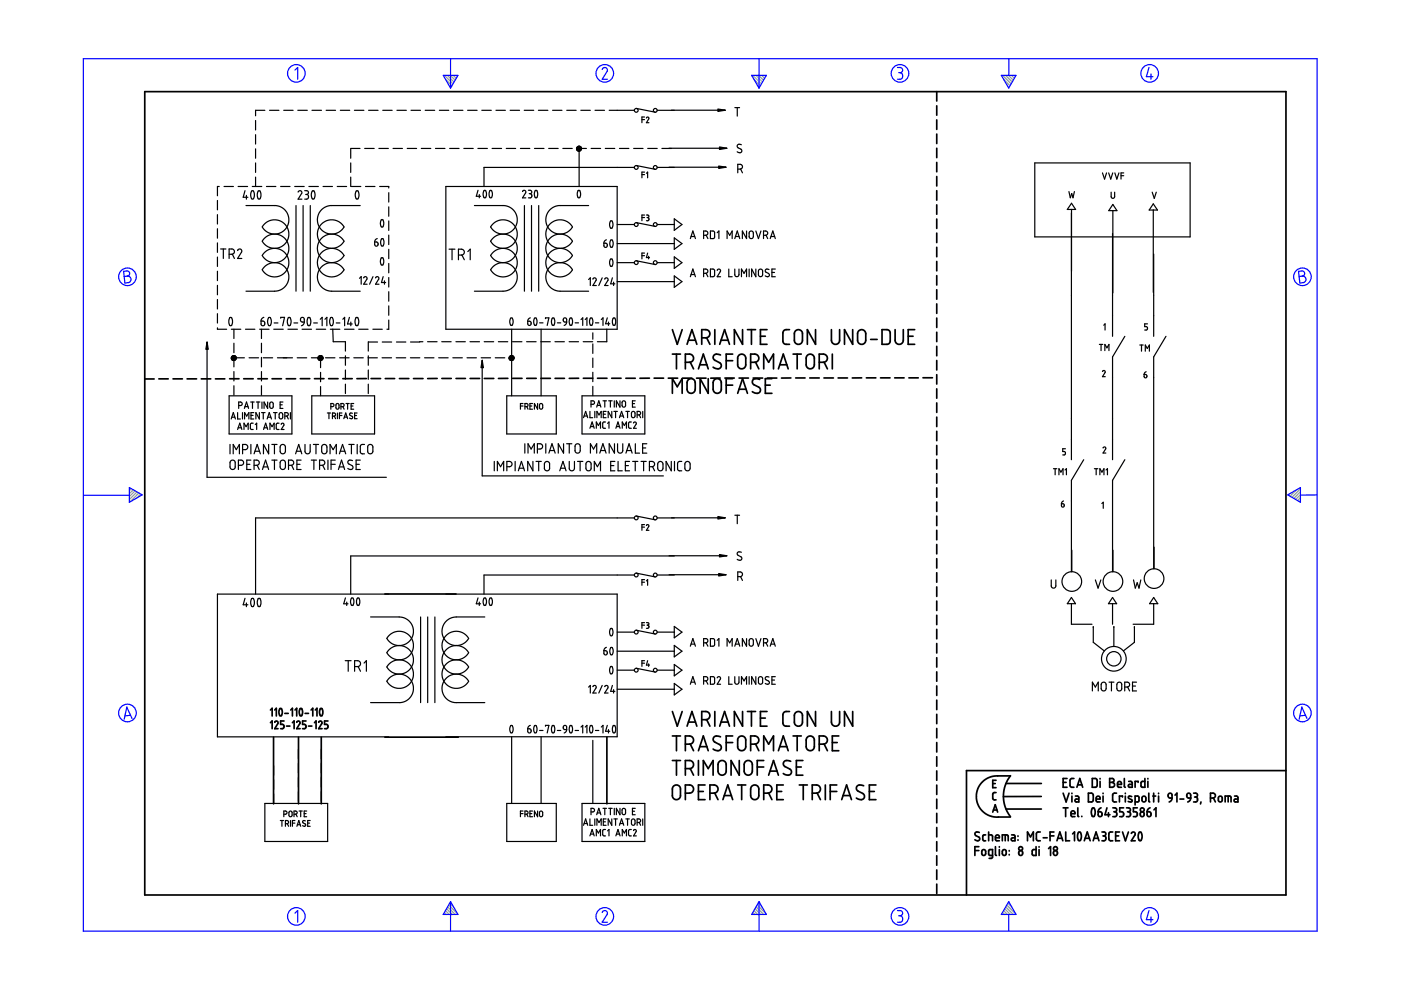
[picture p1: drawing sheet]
<svg xmlns="http://www.w3.org/2000/svg" width="297mm" height="210mm" viewBox="0 0 297 210" stroke-linecap="round" stroke-linejoin="round" font-family="sans-serif">
<g fill="none" stroke="#6c9" stroke-width=".25">
<path d="M94.2 16l1.8 1.8M94.5 16.8l1.3 1.4M94.8 16l1.5 1.4M95.3 18.3l.3 .3M95.5 16l1 1M96.1 16l.6 .6M96.7 16l.3 .2M159.6 16l1.8 1.8M159.9 16.8l1.3 1.4M160.3 16l1.4 1.4M160.7 18.3l.3 .3M160.9 16l1 1"/>
<path d="M161.5 16l.6 .6M162.1 16l.2 .2M212.6 16l1.8 1.8M212.8 16.8l1.3 1.4M213.2 16l1.4 1.4M213.7 18.3l.2 .3M213.8 16l1 1M214.4 16l.7 .6M215.1 16l.2 .2M27.5 103.4h-.1M27.9 103.6l-.5 .4M28.3 103.8l-.9 .9"/>
<path d="M28.7 104.1l-1.3 1.2M29 104.3l-1.6 1.6M29.4 104.5l-1.8 1.9M29.8 104.8l-.8 .8M273.4 104.7l-.3 .3M274.9 103.9l-1.4 1.3M275.7 103.6l-1.8 1.9M275.7 106.1l-.2 .3M275.7 105.5l-.6 .6M275.7 104.9l-1 1M275.7 104.2l-1.4 1.5M94 193.8v.1"/>
<path d="M94.2 193.5l.4 .4M94.4 193.1l.9 .8M94.7 192.7l1.2 1.2M94.9 192.3l1.6 1.6M95.1 191.9l1.9 1.9M95.4 191.5l.8 .8M159.4 193.8v.1M159.6 193.5l.4 .4M159.9 193.1l.8 .8M160.1 192.7l1.2 1.2M160.3 192.3l1.6 1.6M160.5 191.9l1.9 1.9"/>
<path d="M160.8 191.5l.8 .8M212.3 193.8v.1M212.6 193.5l.4 .4M212.8 193.1l.8 .8M213 192.7l1.2 1.2M213.2 192.3l1.6 1.6M213.5 191.9l1.8 1.9M213.7 191.5l.8 .8"/>
</g>
<g fill="none" stroke="#00f" stroke-width=".25">
<path d="M17.7 12.4h261.6v185h-261.6zM62.5 14.9l.6-.6v2.5M94 16h3.1l-1.6 2.7zM95.5 12.4v6.3M127.7 14.7l.5-.4 .5 .3v.5l-1 1.7h1.1M159.4 16h3.1l-1.6 2.7zM160.9 12.4v6.3M190.3 14.3h.7l.3 .3v.6l-.5 .2M190.5 15.4h.3M190.8 15.4l.5 .3v.7l-.3 .4h-.7M212.3 16h3.1l-1.5 2.7zM213.9 12.5v3.5"/>
<path d="M243.6 14.3l-.5 2h1.4M244 15.7v1.1M26.2 57.5l.9-.1 .3 .3 .1 .5-.5 .3 .5 .2 .3 .4-.1 .3-.3 .5-.9 .1zM27 58.5l-.7 .1M275.3 57.5l.9-.1 .3 .3 .1 .5-.5 .3 .5 .2 .3 .4-.1 .4-.2 .3-1 .2zM276.1 58.5l-.7 .1M17.8 105h9.6M27.4 103.4l2.7 1.5-2.7 1.6zM273 104.9l2.7-1.5v3.1zM279.3 104.9l-3.6 .1M27.7 151.7l-1.2 .1M28 152.3l-1.1-2.4-.6 2.6"/>
<path d="M276.8 151.7l-1.2 .1M277.1 152.3l-1.1-2.4-.6 2.6M62.5 193.6l.6-.5v2.4M95.5 191.2v6.2M95.5 191.2l1.6 2.7h-3.1zM127.7 193.5l.1-.3 .5-.1 .5 .4-.1 .4-1 1.6h1.1M160.9 191.2v6.2M160.9 191.2l1.6 2.7h-3.1zM190.3 193.1h.6l.4 .2v.5l-.5 .4M190.5 194.2h.3M190.8 194.2l.5 .3v.7l-.4 .3h-.6M213.9 191.2l1.5 2.7h-3.1z"/>
<path d="M213.9 193.9v3.5M243.6 193.1l-.5 1.9h1.4M244 194.4v1.1"/>
<circle cx="62.8" cy="15.6" r="1.87"/>
<circle cx="128.2" cy="15.6" r="1.87"/>
<circle cx="190.8" cy="15.6" r="1.87"/>
<circle cx="243.8" cy="15.6" r="1.87"/>
<circle cx="27" cy="58.7" r="1.87"/>
<circle cx="276.1" cy="58.7" r="1.87"/>
<circle cx="27" cy="151.2" r="1.87"/>
<circle cx="276.1" cy="151.2" r="1.87"/>
<circle cx="62.8" cy="194.3" r="1.87"/>
<circle cx="128.2" cy="194.3" r="1.87"/>
<circle cx="190.8" cy="194.3" r="1.87"/>
<circle cx="243.8" cy="194.3" r="1.87"/>
</g>
<g fill="none" stroke="#000" stroke-width=".36">
<path d="M30.7 19.4h241.9v170.4h-241.9zM198.6 19.4v2M198.6 22.4v2M198.6 25.4v2M198.6 28.4v2M198.6 31.4v2M198.6 34.4v2M198.6 37.4v2M198.6 40.4v2M198.6 43.4v2M198.6 46.4v2M198.6 49.4v2"/>
<path d="M198.6 52.4v2M198.6 55.4v2M198.6 58.4v2M142.6 69.9l1 3.1 1-3.1M142.6 75.1h1.7M143.4 75.1v3.1M145.3 76.8h1l.5-.2 .2-.5-.2-.7-.4-.3h-1.1v3.1M145.7 73l1-3.1 1 3.1M145.9 72.1h1.5M146.3 76.8l.7 1.4M148.1 78.2l1-3.1 1.1 3.1M148.4 77.3h1.5"/>
<path d="M148.8 71.6h.9l.5-.2 .3-.6-.2-.6-.6-.3h-.9v3.1M149.8 71.6l.7 1.4M151.6 69.9v3.1M152.6 73l1-3.1 1.1 3.1M152.8 75.3l-.6-.2h-.6l-.3 .4-.1 .3 .3 .6 1.3 .7 .1 .3v.4l-.7 .4-1-.3M152.9 72.1h1.5M154 76.5h1.3M155.3 75.1h-1.3v3.1M156.6 75.4l.3-.3h.5l.4 .2 .3 .4v1.8l-.5 .6-.6 .1-.5-.5-.1-1.9zM157.4 69.9v3.1l-1.7-3.1v3.1M158.5 69.9h1.7M159.2 76.8h.9l.5-.2 .3-.5-.2-.7-.6-.3h-.9v3.1"/>
<path d="M159.3 69.9v3.1M160.2 76.8l.7 1.4M161.2 71.3h1.1M161.9 78.2v-3.1l1.1 1.7 1-1.7v3.1M162.6 69.9h-1.4v3.1h1.4M165 78.2l1.1-3.1 1 3.1M165.3 77.3h1.5M167.4 69.9h-1l-.4 .6 .1 2.2 .5 .3h.8M168.1 75.1h1.8M168.6 70.2l.5-.3h.4l.6 .6v1.8l-.4 .6-.7 .1-.5-.5-.1-1.9zM169 75.1v3.1M171.2 75.3l.4-.2h.4l.5 .3 .1 .3 .1 1.7-.2 .4-.5 .4-.6-.1-.5-.5v-1.7z"/>
<path d="M172.9 69.9v3.1l-1.7-3.1v3.1M173.7 76.8h1l.5-.3 .2-.6-.4-.7-1.3-.1v3.1M174.7 76.8l.7 1.4M176.3 69.9v2.4l.1 .4 .6 .3 .5-.1 .5-.4v-2.6M176.5 75.1v3.1M180.8 69.9v3.1l-1.8-3.1v3.1M182 70.2l.4-.2 .4-.1 .4 .1 .3 .4v1.9l-.5 .6-.6 .1-.5-.6-.1-1.8zM184.6 72h1.4M187 69.9h1.2l.5 .4v2.2l-.4 .5h-1.3zM189.8 69.9v2.4l.2 .4 .5 .3 .6-.1 .4-.5v-2.5M192.6 71.3h1M193.9 69.9h-1.3v3.1h1.3"/>
<path d="M198.6 61.4v2M198.6 64.4v2M198.6 67.4v2M198.6 70.4v2M198.6 73.4v2M198.6 76.4v2M198.6 79.4v2M30.7 80.3h2M33.7 80.3h2M36.7 80.3h2M39.7 80.3h2M42.7 80.3h2"/>
<path d="M45.7 80.3h2M48.7 80.3h2M51.7 80.3h2M54.7 80.3h2M57.7 80.3h2M60.7 80.3h2M63.7 80.3h2M66.7 80.3h2M69.7 80.3h2M72.7 80.3h2M77.7 80.3h-2M78.7 80.3h2"/>
<path d="M81.7 80.3h2M84.7 80.3h2M87.7 80.3h2M92.7 80.2l-2 .1M93.7 80.2h2M96.7 80.2h2M99.7 80.2h2M102.7 80.2h2M107.7 80.2h-2M108.7 80.2h2M111.7 80.2h2M114.7 80.2h2"/>
<path d="M117.7 80.2h2M122.7 80.2h-2M123.7 80.2h2M126.7 80.2h2M129.7 80.2h2M132.7 80.2h2M137.7 80.2h-2M138.7 80.2h2M141.7 80.2h2M142.6 83.4v-3.1l1 1.7 1-1.7v3.1M144.7 80.2h2M145.9 80.6l.3-.3h.5l.6 .5 .1 1.9-.2 .4-.3 .2h-.7l-.5-.5v-1.8z"/>
<path d="M147.7 80.2h2M150.2 80.3v3.1l-1.8-3.1v3.1M151.6 80.4l.3-.1 .6 .1 .4 .6v1.8l-.6 .6-.7-.2-.4-.5v-1.6zM152.7 80.2h-2M153.7 80.2h2M154 81.7h1.3M155.3 80.3h-1.3v3.1M156.4 83.4l1-3.1 1.1 3.1M156.7 82.5h1.5M156.7 80.2h2M159.7 80.2h2M161.1 80.5l-.7-.2h-.5l-.3 .4-.1 .4 .3 .4 1.3 .8 .1 .2-.1 .6-.3 .3h-.4l-.9-.4"/>
<path d="M162.3 81.7h1M162.7 80.2h2M163.7 80.3h-1.4v3.1h1.4M167.7 80.1l-2 .1M168.7 80.1h2M171.7 80.1h2M174.7 80.1h2M177.7 80.1h2M182.7 80.1h-2M183.7 80.1h2M186.7 80.1h2M189.7 80.1h2"/>
<path d="M192.7 80.1h2M195.7 80.1h2M198.6 82.4v2M198.6 85.4v2M198.6 88.4v2M198.6 91.4v2M198.6 94.4v2M198.6 97.4v2M198.6 100.4v2M198.6 103.4v2M198.6 106.4v2M198.6 109.4v2"/>
<path d="M198.6 112.4v2M198.6 115.4v2M198.6 118.4v2M81.6 125.9h15.1M198.6 121.4v2M198.6 124.4v2M198.6 127.4v2M198.6 130.5v1.9M198.6 133.4v2M198.6 136.4v2.1M198.6 139.4v2M57.3 150.5l.4-.3v1.6"/>
<path d="M57.3 153.2l.4-.3v1.6M58 156.3v14.1M58.3 153.1a.36 .36 0 0 1 .4-.2 .36 .36 0 0 1 .2 .5l-.6 1.1h.6M58.3 150.5l.3-.3v1.6M59.3 150.2a.62 .62 0 0 1 .5 1v.2a.34 .34 0 0 1-.4 .4 .34 .34 0 0 1-.2-.5zM60.2 152.9h-.7v.7h.5l.2 .3-.1 .5-.6 .1M60.4 151.3h.7M60.7 153.9h.8M61.6 150.5l.4-.3v1.6M62 153.2l.4-.3v1.6M62.5 150.5l.4-.3v1.6M62.9 153.1a.36 .36 0 0 1 .5-.2 .36 .36 0 0 1 .2 .5l-.7 1.1h.7"/>
<path d="M63.3 156.3v14.1M63.6 150.2a.64 .64 0 0 1 .6 1l-.1 .2a.33 .33 0 0 1-.4 .4 .33 .33 0 0 1-.2-.5l-.1-.5zM64.7 151.3h.7M64.9 152.9h-.7v.7h.5l.2 .3-.2 .5-.5 .1M65.4 153.9h.7M66 150.5l.3-.3v1.6M66.7 153.2l.3-.3v1.6M66.8 150.5l.4-.3v1.6M67.6 153.1a.36 .36 0 0 1 .5-.2 .36 .36 0 0 1 .1 .5l-.6 1.1h.7M67.9 150.2a.62 .62 0 0 1 .6 .9l-.1 .3a.33 .33 0 0 1-.4 .4 .33 .33 0 0 1-.2-.5l-.1-.4zM68.1 156.3v14.1M69.5 152.9h-.7v.7h.4l.3 .3-.1 .5-.6 .1"/>
<path d="M81.6 156.3h15.6M128.7 156.3v14.1M142.6 150.9l1 3.1 1-3.1M142.6 156h1.7M143.4 156v3.2M145.3 157.8h1l.5-.2 .2-.6-.2-.7-.4-.2-1.1-.1v3.2M145.7 154l1-3.1 1 3.1M145.9 153.1h1.5M146.3 157.8l.7 1.4M148.1 159.2l1-3.2 1.1 3.2M148.4 158.3h1.5M148.8 152.6h1l.4-.2 .3-.6-.2-.6-.6-.3h-.9v3.1"/>
<path d="M149.8 152.6l.7 1.4M151.6 150.9v3.1M152.6 154l1-3.1 1.1 3.1M152.8 156.2l-.6-.1h-.6l-.3 .3-.1 .4 .3 .5 1.3 .7 .1 .4v.4l-.7 .4-1-.4M152.9 153.1h1.5M154 157.4h1.3M155.3 156h-1.3v3.2M156.6 156.4l.3-.3h.5l.4 .2 .3 .4v1.7l-.2 .5-.3 .2h-.7l-.5-.5v-1.9zM157.4 150.9v3.1l-1.7-3.1v3.1M158.5 150.9h1.7M159.2 157.8h.9l.5-.2 .3-.6-.2-.7-.5-.2-1-.1v3.2M159.3 150.9v3.1"/>
<path d="M160.2 157.8l.7 1.4M161.2 152.3h1.1M161.9 159.2v-3.2l1.1 1.8 1-1.8v3.2M162.6 150.9h-1.4v3.1h1.4M165 159.2l1.1-3.2 1 3.2M165.3 158.3h1.5M167.4 150.9h-1l-.4 .6 .1 2.1 .4 .4h.9M168.1 156h1.8M168.6 151.1l.8-.2 .4 .1 .3 .5v1.7l-.4 .7h-.7l-.5-.4-.1-1.9zM169 156v3.2M171.2 156.3l.4-.2h.4l.5 .3 .1 .3 .1 1.7-.2 .4-.5 .3h-.6l-.5-.6v-1.7zM172.9 150.9v3.1l-1.7-3.1v3.1"/>
<path d="M173.7 157.8h1l.4-.2 .3-.6-.1-.6-.6-.3-1-.1v3.2M174.7 157.8l.7 1.4M176.3 150.9v2.4l.1 .3 .6 .4 .5-.1 .5-.5v-2.5M176.5 157.4h1M177.8 156h-1.3v3.2h1.3M180.8 150.9v3.1l-1.8-3.1v3.1M198.6 142.5v1.9M198.6 145.4v2M198.6 148.4v2.1M198.6 151.4v2M198.6 154.5v1.9M198.6 157.4v2"/>
<path d="M142.6 161.2h1.7M142.8 166.7l.8-.3 .6 .5 .1 1.9-.2 .5-.4 .2-.7-.1-.4-.5v-1.7zM143.4 161.2v3.2M145.3 163h1l.5-.2 .2-.6-.2-.7-.4-.3h-1.1v3.2M145.3 168.2h.9l.5-.2 .3-.6-.2-.7-.5-.3h-1v3.1M146.3 163l.7 1.4M148.1 161.2v3.2M148.1 167.8h1M149.1 164.4v-3.2l1.1 1.8 1-1.8v3.2M149.5 166.4h-1.4v3.1h1.4M150.5 168.2l1-.1 .5-.2 .2-.8-.3-.5-.4-.2h-1v3.1M151.5 168.1l.7 1.4"/>
<path d="M152.4 161.5l.3-.2 .6-.1 .4 .3 .2 .3 .1 1.8-.2 .4-.4 .3h-.6l-.5-.5-.1-1.7zM153.3 169.5l1-3.1 1 3.1M153.6 168.7h1.5M156.4 166.4h1.7M156.7 161.2v3.2l-1.7-3.2v3.2M157.2 166.4v3.1M158 161.5l.4-.2 .4-.1 .6 .6 .1 1.9-.2 .4-.3 .2h-.7l-.5-.5v-1.8zM159.4 166.6l.5-.2 .4 .1 .5 .5 .1 1.8-.2 .4-.4 .3h-.6l-.5-.5v-1.8zM160.5 162.6h1.4M161.9 168.2l1.1-.1 .4-.2 .3-.7-.4-.6-.4-.2h-1v3.1M161.9 161.2h-1.4v3.2M163 164.4l1-3.2 1 3.2"/>
<path d="M163 168.1l.7 1.4M163.3 163.5h1.5M164.7 167.8h1M166.1 166.4h-1.4v3.1h1.4M167.6 161.4l-1-.1-.4 .2-.1 .5 .3 .5 1.3 .8v.7l-.3 .3-.4 .1-.9-.4M168.8 162.6h1.1M169.5 166.4h1.7M170.2 161.2h-1.4v3.2h1.4M170.3 166.4v3.1M172.2 168.2h.9l.5-.2 .3-.6-.2-.7-.5-.3h-1v3.1M173.2 168.1l.7 1.4M175 166.4v3.1"/>
<path d="M176 167.8h1.4M177.4 166.4h-1.4v3.1M178.5 169.5l1-3.1 1 3.1M178.7 168.7h1.5M183.1 166.6l-1-.1-.4 .2-.1 .6 .2 .4 1.3 .7 .2 .3-.1 .5-.5 .3-1.1-.3M184.3 167.8h1.1M185.7 166.4h-1.4v3.1h1.4M198.6 160.4v2.1M198.6 163.4v2M198.6 166.5v1.9M198.6 169.4v2M198.6 172.4v2.1"/>
<path d="M198.6 175.5v1.9M198.6 178.5v1.9M207.5 179.5h-.8v1.9M207.6 176.5l-.7-.1-.2 .4 .1 .3 .8 .5 .1 .5-.5 .2-.5-.2M209 177h-.4l-.2 .3v.8l.6 .2M209.6 177l.8 .1v1.2M209.6 176.4v1.9M210.5 166.1h.5M210.5 172.2l.5-1.6 .5 1.6M210.6 171.7h.8M211.1 177.6h.8l-.2-.5-.3-.1-.2 .2-.1 .8 .2 .3h.6M211.1 179.5v1.7l.2 .2"/>
<path d="M211.2 168h-.4l-.3 .3v1.1l.7 .2M211.2 165.4h-.7v1.6h.7M211.9 179.5v.1M212.5 178.3v-1.3l1.2 .1 .1 1.2M213.1 177v1.3M213.3 166.1h7.5M213.3 171.5h7.5M214.2 164.5h-3.5l-.9 .3-.9 .5-.7 .6-.7 .9-.4 1-.1 1.1 .1 1.1 .4 .9 .7 1 .8 .6 .8 .5 .9 .2h3.5M214.2 164.5l-1 1.7-.5 2.2 .1 1.3 .3 1.3 1.1 2.1M214.5 177h.5l.2 .2v1.1h-.5a.32 .32 0 0 1-.3-.4 .32 .32 0 0 1 .3-.3h.5M215.8 177.2v.1M215.8 178.1v.1"/>
<path d="M217.8 178.3v-1.9l.7 1 .6-1v1.9M219.7 179.5v1.9l-.7-.1-.2-.2 .1-.8 .8-.2M220.3 179.5v.1M220.6 176.4h-.6l-.3 .3 .1 1.4 .8 .2M220.8 168.9h-8.1M221.2 177.6h.8M222.3 179.9l.4-.4v1.9M222.6 177.2h.9M223.5 176.4h-.9v1.9M224.1 178.3l.6-1.9 .6 1.9M224.3 177.7h.8M225.4 165.9h.6"/>
<path d="M225.4 168.2l.6 1.8 .7-1.8M225.4 171.3h1M225.9 171.3v1.8M226 176.4v1.9h.8M226.2 165.1h-.8v1.8h.8M227.1 172.5h.8l-.1-.5-.4-.1-.3 .2v.8l.2 .2h.6M227.3 168.2v.1M227.3 168.8v1.2M227.4 176.8l.4-.4v1.9M227.7 165.1h-.6l-.2 .3v1.4l.3 .1h.5M228 168.8h.5l.2 .2v1h-.5a.31 .31 0 0 1-.3-.3 .31 .31 0 0 1 .3-.3h.5M228.3 166.9l.6-1.8 .7 1.8"/>
<path d="M228.5 166.4h.9M228.5 171.3v1.7l.2 .1M228.7 176.5a.55 .55 0 0 1 .6 .7l-.1 .8a.35 .35 0 0 1-.5 .2 .35 .35 0 0 1-.2-.5v-.6zM229.4 173.1h.1M229.9 178.3l.6-1.9 .6 1.9M230.1 177.7h.9M230.8 168.2h.7l.3 .3v1.2l-.3 .3h-.7zM231.6 165.1h.7l.3 .2v1.3l-.2 .3h-.8zM231.6 171.4a.53 .53 0 0 1 .5 .2 .53 .53 0 0 1 .1 .5l-.1 .7a.34 .34 0 0 1-.4 .3 .34 .34 0 0 1-.3-.4v-.6zM231.8 178.3l.6-1.9 .6 1.9M231.9 177.7h.9M232.4 169.4h.8v-.3l-.2-.3-.5 .1-.1 .9 .2 .2h.6"/>
<path d="M232.8 172.1h.6l.2 .2 .1 .5-.2 .3h-.3l-.3-.1zM233.2 165.1v.1M233.2 165.7v1.2M233.4 171.3l-.4 .3-.2 .5M233.6 176.4h.6l.2 .3v.4l-.4 .1M233.8 177.2h.2M233.9 168.2v.1M233.9 168.8v1.2M234 177.2l.4 .2v.6l-.2 .2-.6 .1M234.7 171.3l-.4 1.4h1M235 172.3v.8M235.3 165.1h.6l.3 .3-.1 .4-.3 .1 .4 .1 .1 .3-.1 .4-.3 .2h-.6z"/>
<path d="M235.3 165.9h.5M235.9 176.4h-.6l-.2 .3 .1 1.4 .7 .2M235.9 171.3h.7l.1 .2 .1 .3-.4 .3M236.2 172.1h.2M236.4 172.1l.3 .2 .1 .5-.3 .3h-.6M236.5 177.2h.7M236.7 168.2h-.5l-.3 .3v1.3l.3 .2h.5M236.9 166.3h.9l-.2-.5-.3-.1-.3 .1-.1 .9 .2 .2h.7M237.4 176.4h-.9v1.9h.9M238 169v-.2h-.7v1.2M238 176.4l.6 1.9 .6-1.9M238.2 171.3h-.8v.8h.6l.2 .4-.1 .6h-.7"/>
<path d="M238.4 165.1v1.7l.2 .1M238.6 168.2v.1M238.6 168.8v1.2M238.8 171.3h.5l.3 .2v.4l-.3 .2M239.1 172.1h.2M239.3 172.1l.4 .3-.1 .5-.2 .2h-.6M239.3 165.7h.5l.3 .2v1h-.6a.31 .31 0 0 1-.3-.3 .31 .31 0 0 1 .3-.3h.6M239.9 176.7l.3-.3 .4 .2 .1 .4-.8 1.3h.8M239.9 168.9l-.2-.1a.29 .29 0 0 0-.4 .1 .29 .29 0 0 0 .1 .4l.5 .2a.33 .33 0 0 1 0 .5 .33 .33 0 0 1-.5 0l-.2-.1M240.7 170l.7-.1 .1-.9-.2-.2h-.6v1.9M241.1 171.3h-.8v.8h.6l.2 .3-.1 .7h-.7M241.3 165.9v-.2h-.6v1.2"/>
<path d="M241.5 176.5a.55 .55 0 0 1 .6 .7l-.1 .8a.35 .35 0 0 1-.4 .2 .35 .35 0 0 1-.2-.5l-.1-.6zM241.9 172.3l.2-.2 .4 .2 .1 .5-.1 .2-.4 .1-.2-.1zM242.2 169l.2-.2 .4 .1 .2 .8-.2 .2-.4 .1-.3-.2zM242.7 165.1v1.8h-.6l-.2-.2 .1-.9 .2-.1h.5M243.2 172.1l.7 .2v.7l-.4 .1-.2-.1zM243.4 165.1v.1M243.4 165.7v1.2M243.6 168.2v1.6l.2 .2M243.8 171.3l-.4 .3-.2 .5M244.4 168.8h.6M244.6 168.2v1.8M244.7 171.7l.4-.4v1.8"/>
<path d="M245.6 168.2v.1M245.6 168.8v1.2M247.7 168.4l.3-.2 .4 .1 .1 .9-.7-.1zM248.5 169.2l-.2 .5-.4 .3M249.1 168.6l.4-.4v1.8M250.2 169.4h.8M251.7 168.3l.3-.1 .3 .1 .2 .9h-.6l-.2-.2zM252.5 169.2l-.2 .5-.5 .3M253.1 168.2l.7 .1 .1 .4-.4 .3M253.3 169h.2M253.5 169l.4 .2v.5l-.2 .3h-.6M254.6 170l-.1 .5"/>
<path d="M256.6 169.2l.9-.1 .2-.3-.1-.4-.4-.2h-.6v1.8M257.3 169.2l.4 .8M258.4 169l.2-.2 .4 .1 .1 .8-.1 .2-.4 .1-.3-.2zM259.8 170v-1.2l1.1 .1 .1 1.1M260.4 168.8v1.2M261.7 168.8h.6l.2 .3v.9h-.6a.31 .31 0 0 1-.3-.3 .31 .31 0 0 1 .3-.3h.6M272.6 163.4h-67.7v26.4M198.6 181.4v2.1M198.6 184.4v2.1M198.6 187.5v1.9M206.7 180.3h.8M208.2 180.3l.4-.2 .4 .3v.6l-.3 .4-.5-.2z"/>
<path d="M210.4 181.4l-.7-.1-.1-1 .2-.2h.6v1.7l-.2 .2h-.5M211.9 180.1v1.3M212.6 180.3l.4-.2 .3 .3v.6l-.2 .4-.5-.2zM214 180.3v.1M214 181.2v.1M216.2 180.4l.3-.1 .3 .3v.5l-.2 .3h-.3l-.3-.3zM220.3 180.1v1.3"/>
<circle cx="216.4" cy="179.9" r=".42"/>
<circle cx="223.8" cy="179.9" r=".42"/>
<circle cx="242.2" cy="171.7" r=".42"/>
<circle cx="223.7" cy="180.9" r=".49"/>
</g>
<g fill="none" stroke="#000" stroke-width=".25">
<path d="M46.5 39.5h-.4v2M47.5 39.5h2M50.5 39.5h2M53.5 39.5h2M54.2 25.5v2.1M54.2 28.6v1.9M54.2 31.6v1.9M54.2 34.5v2.1M54.2 37.5v2M56.2 23.4h-2v1.2M56.5 39.5h2M57.1 23.4h2"/>
<path d="M59.5 39.5h2M60.2 23.4h1.9M62.5 39.5h2M63.1 23.4h2.1M65.5 39.5h2M66.1 23.4h2.1M68.5 39.5h2M69.2 23.4h1.9M71.5 39.5h2M72.2 23.4h1.9M74.4 31.5v2M74.4 34.5v2.1"/>
<path d="M74.4 37.5v2M74.4 31.5h1.9M74.5 39.5h2M75.1 23.4h2.1M77.3 31.5h2M77.5 39.5h2M78.1 23.4h2.1M80.3 31.5h2M80.5 39.5h1.9v.4M81.2 23.4h1.9M83.3 31.5h2M84.2 23.4h1.9"/>
<path d="M86.3 31.5h2M87.1 23.4h2.1M89.3 31.5h2M90.1 23.4h2.1M92.3 31.5h2M93.2 23.4h1.9M94.5 39.5h36.4v30.3h-36.4zM95.3 31.5h2M96.2 23.4h1.9M98.3 31.5h2M99.1 23.4h2.1M101.3 31.5h2"/>
<path d="M102.2 23.4h2M104.3 31.5h2M105.2 23.4h1.9M107.3 31.5h2M108.2 23.4h2M110.3 31.5h2M111.1 23.4h2.1M113.3 31.5h2M114.2 23.4h2M116.3 31.5h2M117.2 23.4h1.9M119.3 31.5h2"/>
<path d="M120.2 23.4h2M122.3 31.5h2M122.5 31.1l-.2 .2M122.7 31l-.4 .4M122.7 31l-.5 .5M122.8 31.5v8M122.8 31l-.6 .6M122.9 31l-.6 .6M122.9 31.9l-.1 .1M122.9 31.8l-.2 .2M122.9 31.7l.3-.4-.7 .7M122.9 31.2l-.6 .6 .6-.6"/>
<path d="M122.9 31.1l-.6 .6M123 31.1l-.7 .6M123 31.1l-.1 .1M123.1 31.1l-.2 .1M123.1 31.1l-.7 .8M123.1 31.2l-.7 .7M123.1 23.4h2.1M123.2 31.2l-.7 .8M123.2 31.2l-.3 .3M123.2 31.7l-.2 .3M123.3 31.6l-.5 .4M123.3 31.4l-.7 .6"/>
<path d="M125.3 31.5h2M126.2 23.4h2M128.3 31.5h2M129.2 23.4h5.3M131.3 31.5h2M134.3 31.5h2M134.5 35.5h-31.9v4M134.9 23l4 .8M134.9 35.1l4 .8M136.1 37h.6M136.1 25.4h.6M136.7 24.8h-.6v1.2"/>
<path d="M136.7 36.5h-.6v1.2M137.1 25a.26 .26 0 0 1 .3-.2 .26 .26 0 0 1 .1 .4l-.4 .8h.5M137.1 36.7l.2-.2v1.2M137.3 31.5h2M139.3 35.5h3.7M140.3 31.5h2M141.9 31.4h12.2M141.9 35.5h12M153.8 23.4h-14.5M155.8 22.8h1M156.3 22.8v1.8M156.4 35.9l.9-.2 .1-.5-.2-.3-.8-.1v1.8"/>
<path d="M157 35.8l.4 .8M157.2 30.7l-.6-.1-.2 .2-.1 .3 .2 .2 .7 .4v.5l-.4 .2-.5-.2M219.4 34.5h32.9v15.7h-32.9zM233.7 36.7l.5 1.3 .4-1.3M235.1 36.7l.4 1.3 .4-1.3M236.4 36.7l.4 1.3 .4-1.3M237.7 37.3h.6M238.3 36.7h-.6v1.3M46.1 42.5v2M46.1 45.5v2M46.1 48.5v2M46.1 51.5v2"/>
<path d="M46.1 54.5v2M46.1 57.5v2M46.8 52.8h1.1M47.3 52.8v2M48.6 53.9h.7l.3-.2 .1-.4-.2-.4-.9-.1v2M49.3 53.9l.4 .9M50.4 53.1l.4-.3 .4 .2 .1 .3-.9 1.5h.9M51.9 40.4l-.3 1.4h1M52.2 43.6h6.5l1.1 .4 .8 .7 .5 1 .1 1.2-.3 1.1-.8 1-1 .5-1.3 .1-1.2-.4-.8-.8a.72 .72 0 0 1 .4-1l.7-.5 .9-.3 1 .1 .8 .2 .9 .7 .4 .7 .3 .7v.9l-.1 .8-.5 .9-.7 .6-.8 .3-.7 .2-1.1-.2-.8-.4-.7-.7a.73 .73 0 0 1 .4-1l.7-.5 .9-.2h.9l.8 .2 .7 .5 .7 .9 .3 .8v.9l-.1 .7-.5 .9-.7 .6-.8 .4-.7 .1-1.1-.1-.8-.5-.7-.6a.72 .72 0 0 1 .4-1.1l.7-.5 .9-.2h1l.8 .3 .9 .7 .4 .6 .3 .8v.9l-.1 .7-.5 .9-.7 .6-.8 .4-.7 .1-1.1-.1-.8-.4-.7-.7a.69 .69 0 0 1 .3-1l.9-.6 .9-.2 1.3 .1 1 .6 .8 1 .2 1-.1 1.2-.5 1-1 .8-1 .3h-6.4M52.2 41.4v.8M53.4 40.5a.61 .61 0 0 1 .6 .8l-.2 .6a.34 .34 0 0 1-.4 .3 .34 .34 0 0 1-.2-.5l-.1-.6zM54.8 40.5a.59 .59 0 0 1 .5 .8l-.1 .6a.34 .34 0 0 1-.4 .3 .34 .34 0 0 1-.2-.5l-.1-.6z"/>
<path d="M62.8 43.6v18.1M63.2 40.7l.5-.3 .3 .3-.8 1.5h.8M64.3 43.6v18.1M64.6 40.4h.6l.2 .3v.3l-.4 .2M64.8 41.2h.2M65 41.2l.4 .3v.5l-.3 .2h-.5M65.8 43.6v18.1M66.2 40.5h.4l.1 .4v1a.34 .34 0 0 1-.4 .3 .34 .34 0 0 1-.3-.5v-.5zM75.5 40.5a.61 .61 0 0 1 .6 .8l-.1 .6a.34 .34 0 0 1-.4 .3 .34 .34 0 0 1-.2-.5l-.1-.7zM76.2 59l.4-.3v1.6M76.4 43.6h-6.6l-.9 .3-1 .9-.5 1.1-.1 1.1 .4 1.1 .8 .9 1.3 .6h1l1.1-.4 .8-.8a.66 .66 0 0 0-.3-.9l-.7-.6-.8-.2-.9-.1-.9 .2-.7 .5-.7 .7-.3 .8-.1 .9 .2 1 .5 .8 .5 .6 .9 .4 .8 .2 1.1-.2 .9-.5 .5-.6a.66 .66 0 0 0-.3-.9l-.7-.5-.8-.3-.9-.1-.9 .3-.7 .4-.7 .8-.3 .8-.1 .9 .2 1 .5 .8 .5 .5 .9 .4 .8 .2 1.1-.2 .9-.4 .5-.6a.66 .66 0 0 0-.3-1l-.7-.5-.8-.3h-.9l-.9 .2-.7 .5-.7 .7-.3 .8-.1 .9 .2 1 .5 .8 .5 .5 .9 .5 .8 .1 1.1-.1 .9-.5 .5-.6a.66 .66 0 0 0-.3-1l-.7-.5-1.1-.3-1.3 .2-.9 .5-.8 1-.3 1.2 .1 1 .6 1 .8 .7 1 .4h6.6M77.1 58.9a.36 .36 0 0 1 .5-.2 .36 .36 0 0 1 .2 .5l-.7 1.1h.7"/>
<path d="M79.1 58.7l-.7 1.6M79.4 51.3l.7 .1v.6a.36 .36 0 0 1-.4 .2 .36 .36 0 0 1-.3-.4zM79.6 58.9a.36 .36 0 0 1 .5-.2 .36 .36 0 0 1 .2 .5l-.7 1.1h.7M80 50.6l-.4 .3-.2 .4M80.9 46.6a.7 .7 0 0 1 .5 .9l-.1 .3a.33 .33 0 0 1-.4 .3 .33 .33 0 0 1-.2-.4v-.6zM80.9 54.7a.62 .62 0 0 1 .5 .8l-.1 .4a.33 .33 0 0 1-.4 .3 .33 .33 0 0 1-.2-.5v-.5zM80.9 50.7a.49 .49 0 0 1 .5 .7v.4a.34 .34 0 0 1-.4 .4 .34 .34 0 0 1-.3-.5zM81.2 58.7l-.3 1.2h.9M81.5 59.5v.8M82.4 40.9v1.9M82.4 43.9v1.9M82.4 46.8v2.1"/>
<path d="M82.4 49.8v2.1M82.4 52.9v1.9M82.4 55.9v1.9M82.4 58.8v2.1M95.2 52.8h1.3M95.8 52.8v2.3M97.2 54.1h.8l.3-.3 .1-.5-.2-.3-1-.2v2.3M97.9 54.1l.5 1M99.2 53.3l.5-.5v2.3M100.6 43.6h6.6l1.3 .6 .9 1.1 .3 1-.1 1.2-.6 1-.9 .8-1.1 .3-1.2-.1-1.1-.5-.7-.9 .8-.9 1.1-.5h1.3l1.2 .4 .8 .9 .5 1.3-.1 1.2-.7 1.2-1.1 .8-1.3 .2-1.1-.3-1.2-1a.34 .34 0 0 1-.2-.3 .34 .34 0 0 1 .2-.3l1-.8 1.2-.4 1 .1 1.2 .7 .9 1.1 .2 1.5-.4 1.1-.7 .9-1.1 .6h-1.5l-1.1-.5-.9-.9 .7-.8 .6-.5 1.1-.2h1l1 .5 .8 .8 .4 1.1 .1 .9-.2 .7-.5 .9-.7 .6-.8 .4-.7 .1-1-.1-.9-.4-.7-.7a.62 .62 0 0 1 .3-.9l.9-.7 .9-.2 1.3 .1 1 .6 .7 .9 .4 1.1-.1 1.2-.6 1-.9 .8-1.1 .3h-6.4M101.3 40.3l-.3 1.3h.9M101.6 41.3v.7"/>
<path d="M102.6 40.4a.53 .53 0 0 1 .5 .8v.4a.33 .33 0 0 1-.4 .3 .33 .33 0 0 1-.2-.4zM103.9 40.4a.52 .52 0 0 1 .5 .2 .52 .52 0 0 1 0 .6l-.1 .4a.33 .33 0 0 1-.4 .3 .33 .33 0 0 1-.2-.4zM110.8 40.6a.36 .36 0 0 1 .5-.2 .36 .36 0 0 1 .1 .5l-.6 1.1h.7M111.2 43.6v18.1M112 40.3l.6 .1a.35 .35 0 0 1 .1 .4 .35 .35 0 0 1-.3 .3M112.2 41.1h.2M112.4 41.1l.3 .2v.5l-.2 .2h-.5M112.7 43.6v18.1M113.5 40.4a.53 .53 0 0 1 .5 .8l-.1 .4a.33 .33 0 0 1-.4 .3 .33 .33 0 0 1-.2-.4zM114.2 43.6v18.1M122.6 40.4a.53 .53 0 0 1 .5 .8l-.1 .4a.31 .31 0 0 1-.4 .3 .31 .31 0 0 1-.2-.4zM124.8 43.6h-6.5l-1 .3-1 .9-.5 1.1-.1 1.1 .4 1.1 .8 .9 1.3 .6h1.1l1.1-.4 .8-.8a.66 .66 0 0 0-.3-.9l-.8-.6-.8-.2-.9-.1-.8 .2-.7 .4-.7 .7-.4 .9-.1 .9 .1 .8 .5 .9 .6 .7 .9 .4 .8 .2 1.1-.2 .9-.5 .6-.6a.66 .66 0 0 0-.3-.9l-.8-.5-.8-.3-.9-.1-.8 .3-.7 .3-.7 .8-.4 .9-.1 .9 .1 .7 .5 .9 .6 .7 .9 .4 .8 .2 1.1-.2 .9-.4 .6-.6a.66 .66 0 0 0-.3-1l-.8-.5-.8-.3h-.9l-.8 .2-.7 .4-.7 .7-.4 .9-.1 .9 .1 .8 .5 .9 .6 .6 .9 .5 .8 .1 1.1-.1 .9-.5 .6-.6a.66 .66 0 0 0-.3-1l-.8-.5-1.1-.3-1.3 .2-.9 .5-.7 .8-.4 1.1 .1 1.3 .5 .9 .9 .8 1 .4h6.6"/>
<path d="M124.8 59.3l.4-.4v1.6M125.7 59.2a.36 .36 0 0 1 .5-.3 .36 .36 0 0 1 .2 .6l-.7 1h.7M127.7 58.9l-.7 1.6M128 51.6h.6l.2 .5a.36 .36 0 0 1-.4 .4 .36 .36 0 0 1-.4-.4zM128.2 59.2l.1-.2a.37 .37 0 0 1 .5 0 .37 .37 0 0 1 .1 .5l-.7 1h.7M128.6 50.8l-.4 .3-.2 .5M129.4 46.9a.53 .53 0 0 1 .6 .7l-.1 .4a.33 .33 0 0 1-.4 .4 .33 .33 0 0 1-.2-.5l-.1-.4zM129.5 54.9h.2l.2 .3v.9a.33 .33 0 0 1-.4 .4 .33 .33 0 0 1-.2-.5l-.1-.5zM129.5 50.9a.46 .46 0 0 1 .5 .2 .46 .46 0 0 1 0 .5l-.1 .5a.33 .33 0 0 1-.4 .3 .33 .33 0 0 1-.2-.4zM129.8 58.9l-.3 1.3h.9M130.1 59.8v.7M130.9 47.6h3.6"/>
<path d="M130.9 51.6h12.1M130.9 55.7h3.6M130.9 59.7h12.1M134.9 47.2l4 .8M134.9 55.3l4 .8M136.1 46.1h.6M136.1 54.2h.6M136.7 45.6h-.6v1.2M136.7 53.7h-.6v1.2M137.1 45.6h.2a.26 .26 0 0 1 .3 .3 .26 .26 0 0 1-.3 .2M137.2 46.1h.1M137.3 46.1l.3 .2v.4l-.5 .1"/>
<path d="M137.3 53.7l-.2 .9h.6M137.5 54.3v.6M139.3 47.6h3.7M139.3 55.7h3.7M143 46.4l1.6 1.2-1.6 1.2zM143 50.4l1.6 1.2-1.6 1.3zM143 54.5l1.6 1.2-1.6 1.2zM143 58.5l1.6 1.2-1.6 1.2zM146.4 50.6l.5-1.6 .5 1.6M146.4 58.7l.5-1.7 .5 1.7M146.5 50.1h.8M146.5 58.2h.8"/>
<path d="M149.2 49.9l.7-.1 .1-.6-.3-.2h-.5v1.6M149.2 58l.7-.2 .1-.6-.3-.2h-.5v1.7M149.7 49.9l.4 .7M149.7 57.9l.4 .8M150.6 49h.7l.2 .3v1l-.2 .3h-.7zM150.6 57h.6l.3 .3v1.1l-.2 .2-.7 .1zM152.1 57.3a.36 .36 0 0 1 .4-.2 .36 .36 0 0 1 .2 .5l-.6 1.1h.7M152.1 49.3l.3-.3v1.6M154.2 50.6v-1.6l.5 .9 .5-.9v1.6M154.5 57v1.7h.7M155.8 57v1.3l.4 .4 .5-.3v-1.4M155.8 50.6l.5-1.6 .5 1.6"/>
<path d="M155.9 50.1h.8M157.2 58.7v-1.7l.6 1 .5-1v1.7M158.3 49v1.6l-.9-1.6v1.6M158.8 57v1.7M158.9 49.1l.4-.1 .4 .3v.9l-.3 .4h-.2l-.4-.3zM160.3 49l.5 1.6 .5-1.6M160.3 57v1.7l-.9-1.7v1.7M161 57.1h.4l.3 .3v.9l-.4 .4-.3-.1-.2-.3v-.9zM161.9 49.9h.6l.2-.2 .1-.4-.2-.2-.7-.1v1.6M162.4 49.9l.4 .7M163 57.1h-.5l-.3 .4 .9 .6a.46 .46 0 0 1-.3 .6 .46 .46 0 0 1-.6-.2M163.3 50.6l.6-1.6 .5 1.6"/>
<path d="M163.5 50.1h.7M163.7 57.8h.5M164.4 57h-.7v1.7h.7M226.6 40.6l.3 1.3 .3-.9 .3 .9 .3-1.3M227.2 44.4v53.1M227.2 43.1l.8 1.3h-1.7zM235.6 40.7l.1 1.3a.37 .37 0 0 0 .4 0 .37 .37 0 0 0 .2-.3v-1M235.9 49.5v21.8M235.9 44.7v17.4M235.9 43.3l.9 1.4h-1.7zM244.3 40.7l.4 1.4 .5-1.4M244.5 44.5v17.5"/>
<path d="M244.5 43.2l.9 1.3h-1.8zM244.6 53.9v17.4M43.9 72.5v28.7h38M46.1 69.5v.3h1.9M46.1 60.5v2M46.1 63.5v2M46.1 66.5v2M48.7 67.4a.55 .55 0 0 1 .5 .2 .55 .55 0 0 1 .1 .6l-.1 .5a.34 .34 0 0 1-.4 .3 .34 .34 0 0 1-.2-.4l-.1-.7zM49 69.8h2.1M49 75.9l.6-.5-.6 .6M49.1 76.2l.7-.7-.7 .7M49.3 75.5l-.2 .1"/>
<path d="M49.3 76.4l.7-.7-.6 .7M49.5 75.4l-.5 .5M49.6 69.8v2M49.6 72.8v2M49.6 75.8v2M49.6 78.8v2M49.7 75.4l-.6 .7M49.8 75.4l-.7 .7M49.8 75.9h2M49.9 75.5l-.7 .8M50 75.6l-.8 .7M50 75.6l-.7 .7"/>
<path d="M50.1 76.1l-.4 .3M50.1 75.8l-.7 .6M50.1 75.9l-.5 .5M52 69.8h2M52.8 75.9h2M55.1 69.8h1.9M55.4 68.1h.5l.2 .2v.4l-.1 .3-.4 .1-.2-.2zM55.4 69.8v2M55.4 72.8v2M55.4 75.8v2M55.4 78.8v2M55.8 75.9h2"/>
<path d="M55.9 67.3l-.4 .2-.1 .6M56.9 67.4a.56 .56 0 0 1 .6 .8l-.1 .5a.33 .33 0 0 1-.4 .3 .33 .33 0 0 1-.2-.4l-.1-.5zM58 69.8h2M58.1 68.5h.8M58.8 75.9h3.2M59.5 67.5v-.2h.8l-.4 1.8M61 69.8h2.1M61.2 67.4l.2-.1 .2 .3v1.1a.35 .35 0 0 1-.4 .3 .35 .35 0 0 1-.2-.5l-.1-.5zM62.3 68.5h.8M63 75.9h2M63.8 67.4l.4-.1 .2 .1 .1 .9-.7-.1zM64.1 69.8h1.9"/>
<path d="M64.5 68.3l-.2 .5-.4 .3M65.3 67.4a.62 .62 0 0 1 .6 .8l-.1 .5a.35 .35 0 0 1-.4 .3 .35 .35 0 0 1-.2-.5l-.1-.5zM66 75.9h2M66.5 68.5h.8M67.1 69.8h1.9M67.7 76.3l.7-.7-.7 .8M67.7 75.5l-.2 .2M67.8 76.4l.6-.6-.6 .6M67.8 75.4l-.3 .4M67.9 67.7l.4-.4v1.8M67.9 75.4l-.5 .5M68 75.9v2.1"/>
<path d="M68 79v1.9M68 75.4l-.6 .6M68.1 75.4l-.7 .7M68.2 75.4l-.7 .7M68.2 75.5l-.7 .7M68.2 75.5l-.7 .7 .8-.7M68.3 75.5l-.7 .8M68.3 75.6l-.7 .7M68.4 76.2l-.2 .1M68.4 76.1l-.3 .3M68.4 76.1h.1M68.4 75.8h.1"/>
<path d="M68.5 75.9l-.6 .5M68.5 76l-.5 .4M68.5 75.9h-.1M68.9 67.7l.4-.4v1.8M69 75.9h2M70 69.8h2.1M70.1 67.4a.6 .6 0 0 1 .6 .8l-.1 .5a.35 .35 0 0 1-.5 .3 .35 .35 0 0 1-.2-.5v-.5zM70.5 69.8l.2 2.7h2.5v1.9M71.3 68.5h.8M72 75.9h2M72.7 67.7l.4-.4v1.8M73 69.8h2.1"/>
<path d="M73.2 75.4v2M73.2 78.4v2M74.1 67.3l-.4 1.4h1M74.4 68.3v.8M75 75.9h2M75.5 67.4a.56 .56 0 0 1 .6 .8l-.1 .5a.35 .35 0 0 1-.5 .3 .35 .35 0 0 1-.2-.5v-.6zM76.1 69.8h1.9M78 75.9h2M78.1 72.5v1.9M78.1 75.4v2M78.1 78.4v2M78.1 72.5h2"/>
<path d="M79.1 69.8h1.9M81 75.9h2M81 72.5h2M82.4 67.9v1.9h-.4M82.4 61.8v2.1M82.4 64.9v1.9M84 75.9h2M84.1 72.5h1.9M87 75.9h2M87 72.5h2M88.9 72.5h.8M90 75.9h2"/>
<path d="M90.7 72.5h2M93 75.9h2M93.7 72.5h2M96 75.9h2M96.7 72.5h2M99 75.9h2M99.7 72.5h2M102 75.9h2M102.2 76.4v24.5h38.5M102.7 72.5h2M105 75.9h2M105.7 72.5h2"/>
<path d="M108 75.9h.5M108.2 75.5l-.2 .1M108.3 75.4l-.3 .3M108.3 67.4h.3l.2 .4-.1 .8a.33 .33 0 0 1-.4 .4 .33 .33 0 0 1-.2-.5v-.6zM108.4 75.4l-.5 .5M108.5 75.4l-.6 .5M108.5 69.8v14.1M108.5 75.4l-.6 .6 .7-.6M108.7 72.5h2M108.7 75.4l-.7 .7M108.8 75.5l-.8 .7M108.8 75.8l-.6 .6"/>
<path d="M108.8 75.6l-.7 .7M108.8 75.6h.1M108.9 75.6l-.8 .7M108.9 76.2l-.2 .2M108.9 75.6l-.7 .7M108.9 75.7l-.1 .1M108.9 75.7l-.6 .7M109 76.1l-.4 .3M109 75.8l-.6 .6 .6-.5M109 76l-.5 .4M111.7 72.5h2M111.9 68.1l.6 .1 .1 .5-.1 .2-.3 .1-.2-.1z"/>
<path d="M112.4 67.4l-.4 .3-.1 .4M113.3 67.5a.49 .49 0 0 1 .6 .7l-.1 .4a.34 .34 0 0 1-.4 .4 .34 .34 0 0 1-.2-.5zM114.4 68.5h.7M114.7 72.5h2M114.7 69.8v14.1M115.7 67.6v-.2h.7l-.4 1.6M117.1 67.5a.49 .49 0 0 1 .5 .7v.4a.34 .34 0 0 1-.4 .4 .34 .34 0 0 1-.3-.5zM117.7 72.5h2M118.2 68.5h.7M119.5 67.5h.5l.1 .8-.6-.1-.1-.5zM120.1 68.3l-.1 .4-.4 .3M120.7 72.5h2"/>
<path d="M120.9 67.5a.49 .49 0 0 1 .5 .7l-.1 .4a.34 .34 0 0 1-.3 .4 .34 .34 0 0 1-.3-.5zM121.9 68.5h.8M123.2 67.8l.3-.4v1.6M123.7 72.5h2M124.1 67.8l.3-.4v1.6M125.2 67.5a.51 .51 0 0 1 .5 .7l-.1 .4a.33 .33 0 0 1-.3 .4 .33 .33 0 0 1-.3-.5zM125.7 70.6v1.3M125.7 72.9v2M125.7 75.9v2M125.7 78.9v2M126.2 68.5h.8M127.5 67.8l.3-.4v1.6"/>
<path d="M128.7 69.8v2.7h-2M128.8 67.4l-.4 1.2h.9M129 68.3v.7M130 67.5a.49 .49 0 0 1 .5 .7v.4a.34 .34 0 0 1-.4 .4 .34 .34 0 0 1-.2-.5zM233.1 73h.7M233.4 73v1.3M233.7 78.8a.3 .3 0 0 1 .4-.2 .3 .3 0 0 1 .2 .4l-.6 .9h.6M234 69l.3-.3v1.3M234.3 74.3v-1.3l.4 .7 .4-.7v1.3M238.5 71.3l-2.6 4.4v21.8M241.7 73.2h.7M242 73.2v1.3"/>
<path d="M242.6 79.4l.5 .1 .1 .3a.3 .3 0 0 1-.3 .3 .3 .3 0 0 1-.3-.3zM242.8 74.5v-1.3l.4 .7 .5-.7v1.3M243 78.8l-.3 .2-.1 .4M243.3 68.7h-.6v.6h.4l.2 .2-.1 .4-.5 .1M247.2 71.3l-2.6 4.4v44.9M48.6 83.9h13.3v8.1h-13.3zM48.8 94.2v2M49 97.7l.4-.1 .4 .3 .1 1.2-.3 .4h-.5l-.3-.3v-1.1zM49 88.8l.5-1.3 .4 1.3M49.1 88.5h.7M49.4 96.2v-2l.7 1.1 .7-1.1v2M49.6 81.8v2"/>
<path d="M50.4 87.5v1.3h.6M50.4 91.1l.4-1.4 .5 1.4M50.5 90.7h.7M50.5 98.7h.7l.3-.3 .1-.4-.2-.4h-.9v1.9M50.6 86l.7-.1v-.5l-.7-.2v1.4M51.4 87.5v1.3M51.4 95.3l1-.1 .1-.3-.1-.5-.3-.2h-.7v2M51.7 91.1v-1.4l.5 .8 .4-.8v1.4M51.8 86.6l.5-1.4 .4 1.4M51.9 88.8v-1.3l.4 .7 .5-.7v1.3M51.9 86.2h.7M52.3 98.4h.7"/>
<path d="M53.1 85.2h.8M53.2 94.2v2M53.2 97.6h-.9v1.9h.9M53.2 88.1h.5M53.5 85.2v1.4M53.7 89.7h-.4l-.2 .2v1.1l.6 .1M53.8 87.5h-.6v1.3h.6M53.9 98.7l.9-.2 .2-.3-.1-.4-.4-.2h-.6v1.9M53.9 96.2l.6-2 .7 2M54.1 95.7h.9M54.1 90l.3-.3v1.4M54.4 85.2h.7"/>
<path d="M54.5 98.7l.5 .8M54.7 85.2v1.4M55 87.5v1.3l-.7-1.3v1.3M55.4 81.8v2M55.5 87.5h.7M55.5 85.2v1.4M55.6 99.5l.7-1.9 .7 1.9M55.8 87.5v1.3M55.8 99h1M55.9 91.1l.4-1.4 .5 1.4M56 90.7h.6M56.6 88.8l.5-1.3 .5 1.3"/>
<path d="M56.7 85.2v1.4l-.7-1.4v1.4M56.8 88.5h.6M57 94.2v2l-1.1-2v2M57.2 91.1v-1.4l.5 .8 .4-.8v1.4M57.3 85.4l.2-.2 .3 .1 .1 1a.37 .37 0 0 1-.4 .3 .37 .37 0 0 1-.3-.4zM57.6 94.2h1.1M57.6 97.6h1.1M58 87.5h.7M58.2 94.2v2M58.2 97.6v1.9M58.4 87.5v1.3M59.2 89.7h-.5l-.1 .3v1l.6 .1"/>
<path d="M59.3 87.6l.3-.1 .3 .2v.8l-.2 .3h-.3l-.2-.2zM59.4 85.8h.4M59.5 94.4l.6-.2 .4 .4v1.1l-.3 .5h-.5l-.3-.3v-1.2zM59.5 97.7l.6-.1 .4 .3v1.1l-.3 .5h-.5l-.3-.3v-1.1zM59.6 90a.3 .3 0 0 1 .4-.3 .3 .3 0 0 1 .2 .5l-.6 .9h.6M60 85.2h-.6v1.4h.6M60.4 88.2h.6l.1-.3-.1-.3-.6-.1v1.3M60.8 88.2l.3 .6M61.2 98.7h.6l.4-.3 .1-.4-.3-.4h-.8v1.9M61.6 87.5v1.3M61.8 98.7l.5 .8M62.7 96.2l.6-2 .7 2"/>
<path d="M62.8 95.7h1M62.9 98.4h.7M63.8 97.6h-.9v1.9h.9M64.7 94.2v1.6l.5 .4 .4-.1 .1-.3 .1-1.6M66 97.6h1.1M66.1 83.9h13.3v8.1h-13.3zM66.4 94.2h1.1M66.5 97.6v1.9M67 94.2v2M67.8 98.7l.9-.2 .2-.4-.2-.4-.2-.1h-.7v1.9M68 82v1.9M68.3 94.4l.6-.2 .4 .4v1.2l-.3 .4h-.5l-.3-.4z"/>
<path d="M68.4 98.7l.5 .8M69.4 87.6h.7M69.5 97.6v1.9M69.7 87.6v1.2M70 96.2v-2l.6 1.1 .7-1.1v2M70.1 86.2h.5a.33 .33 0 0 0 .2-.4 .33 .33 0 0 0-.3-.2h-.4v1.2M70.2 98.4h.9M70.5 88.2h.3a.34 .34 0 0 0 .3-.3 .34 .34 0 0 0-.3-.3h-.3v1.2M70.9 88.2l.2 .6M71.1 97.6h-.9v1.9M71.3 85.6a.34 .34 0 0 1 .4 0 .34 .34 0 0 1 .2 .3v.7a.33 .33 0 0 1-.4 .2 .33 .33 0 0 1-.3-.4zM71.5 87.6v1.2"/>
<path d="M71.8 99.5l.6-1.9 .7 1.9M71.9 99h1M72 88.1h.5M72 96.2l.6-2 .7 2M72.2 95.7h.9M72.3 86.2h.3a.33 .33 0 0 0 .4-.3 .33 .33 0 0 0-.4-.3h-.3v1.2M72.5 87.6h-.5v1.2M72.7 86.2l.3 .6M72.9 88.8l.4-1.2 .4 1.2M73 88.4h.6M73.2 81.4v2M73.4 85.6h.6"/>
<path d="M73.7 85.6v1.2M74 94.2h1.1M74.4 86.1h.4M74.5 94.2v2M74.7 87.6h-.1a.3 .3 0 0 0-.4 .1 .3 .3 0 0 0 .1 .4l.3 .2a.34 .34 0 0 1 0 .5 .34 .34 0 0 1-.5-.2M74.7 97.7l-.6-.1-.4 .3 .2 .4 .9 .6-.1 .5-.4 .1-.6-.2M75 85.6h-.6v1.2h.6M75.2 88.1h.4M75.5 98.4h.7M75.7 87.6h-.5v1.2h.5M75.7 94.2v2M76.4 97.6h-.9v1.9h.9"/>
<path d="M77.3 94.2l-.6 .1-.3 .3 .1 1.4 .2 .2h.6M78.1 81.4v2M78.1 94.4l.6-.1 .3 .3v1.2l-.3 .4h-.4l-.3-.3v-1.2zM104.8 97.8v2M105.5 99.8v-2l.6 1.2 .7-1.2v2M107.4 83.9h10.5v8.1h-10.5zM107.5 99l.8-.2 .3-.3-.1-.4-.4-.2-.6-.1v2M109.2 97.8v2M109.9 99.8l.7-2 .6 2M110.1 99.3h.9M110.3 86.1h.6M110.9 85.6h-.6v1.2"/>
<path d="M111.3 94.1v2M111.3 86.2h.3a.33 .33 0 0 0 .4-.3 .33 .33 0 0 0-.4-.3h-.3v1.2M111.7 86.2l.3 .6M112 96.1v-2l.6 1.1 .7-1.1v2M112.4 86.1h.4M112.9 85.6h-.5v1.2h.5M113 97.8v2l-1.1-2v2M113.6 97.8h1.2M113.9 95.2h.7l.3-.2 .1-.5-.1-.3-1-.1v2M114 85.6v1.2l-.7-1.2v1.2M114.2 97.8v2M114.5 85.6a.36 .36 0 0 1 .6 .3l-.1 .7a.33 .33 0 0 1-.4 .2 .33 .33 0 0 1-.2-.4z"/>
<path d="M115.5 98.1l.5-.3 .5 .4v1.2l-.4 .4h-.3l-.4-.4zM115.7 94.1v2M116.4 96.1l.6-2 .7 2M116.6 95.5h.9M118.7 99.8l.7-2 .6 2M118.9 99.3h.9M119.5 94.1v2l-1.1-2v2M120.1 94.1h1.1M120.7 97.8v1.6l.4 .4 .5-.1 .2-.3v-1.6M120.7 94.1v2M122 94.3l.5-.2 .5 .4v1.1l-.4 .5h-.3l-.4-.4zM122.4 97.8h1.2"/>
<path d="M123 97.8v2M123.4 83.9h13.3v8.1h-13.3zM123.7 88.6l.5-1.4 .4 1.4M123.8 88.2h.7M124.4 98l.5-.1 .4 .4v1.1l-.4 .4h-.4l-.3-.4v-1.1zM125.1 87.2v1.4h.6M125.1 90.8l.4-1.3 .5 1.3M125.2 96.1v-2l.6 1.1 .7-1.1v2M125.2 90.4h.7M125.3 85.7h.5l.2-.1v-.3l-.1-.3h-.6v1.3M125.7 81.9v2M126 99.8v-2l.7 1.2 .6-1.2v2"/>
<path d="M126.1 87.2v1.4M126.4 90.8v-1.3l.5 .7 .4-.7v1.3M126.5 86.3l.5-1.3 .4 1.3M126.6 88.6v-1.4l.4 .8 .5-.8v1.4M126.6 86h.7M127.2 96.1l.6-2 .7 2M127.4 95.5h.9M127.8 85h.8M127.9 87.8h.5M128.2 85v1.3M128.4 89.5h-.4l-.2 .2v1l.6 .1M128.5 87.2h-.6v1.4h.6"/>
<path d="M128.8 89.8l.3-.3v1.3M129.1 85h.7M129.4 85v1.3M129.5 98.7h.7M129.7 87.2v1.4l-.8-1.4v1.4M130.2 87.2h.7M130.2 85v1.3M130.3 94.1v2l-1.1-2v2M130.4 97.8h-.9v2h.9M130.5 87.2v1.4M130.6 90.8l.4-1.3 .5 1.3M130.7 90.4h.6"/>
<path d="M130.9 94.1v1.5l.5 .5 .3-.1 .3-.3v-1.6M131 97.8v2h.9M131.3 88.6l.5-1.4 .4 1.4M131.4 85v1.3l-.7-1.3v1.3M131.5 88.2h.6M131.9 90.8v-1.3l.5 .7 .4-.7v1.3M132 85.1l.1-.1a.36 .36 0 0 1 .5 .4v.7l-.5 .2-.2-.3zM132.6 98.7h.6M132.7 87.2h.7M132.7 96.1l.7-2 .6 2M132.9 95.5h1M133.1 87.2v1.4"/>
<path d="M133.5 97.8h-.9v2h.9M133.9 89.5h-.4l-.2 .2v1l.6 .1M134 87.3l.3-.1 .3 .3v.8l-.3 .3-.4-.3zM134.1 85.6h.4M134.1 97.8h1.1M134.3 89.7a.3 .3 0 0 1 .4-.2 .3 .3 0 0 1 .2 .4l-.6 .9h.6M134.7 85h-.6v1.3h.6M134.7 97.8v2M134.7 94.1v2h.9M135.1 88l.6-.1 .1-.4-.1-.2-.6-.1v1.4M135.5 88l.3 .6M135.9 97.8h1.1"/>
<path d="M136.2 95h.7M136.3 87.2v1.4M136.5 97.8v2M137.1 94.1h-.9v2h.9M137.7 99l.9-.2 .2-.3-.1-.4-.4-.3h-.6v2M138.3 98.9l.5 .9M139.6 98.1l.5-.3 .4 .4v1.2l-.4 .4h-.3l-.3-.4zM142.3 97.8v2l-1.1-2v2M143 97.8v2M144.5 97.8l-.5 .1-.3 .3v1.4l.3 .2h.5M145.3 98.1l.5-.3 .5 .4v1.2l-.4 .4h-.3l-.4-.4zM223.4 99.4h.7"/>
<path d="M223.7 99.4v1.3M225.8 99.7l.3-.3v1.3M225.9 95.1h-.6v.6h.4l.2 .2-.1 .5-.5 .1M229.8 97.5l-2.6 4.3v19.4M232 99.4h.8M232.4 99.4v1.3M233.9 95a.3 .3 0 0 1 .4-.2 .3 .3 0 0 1 .1 .4l-.5 .9h.6M234.5 99.7l.3-.3v1.3M238.5 97.5l-2.6 4.3v19.4M134.5 109.8h-80.3v16.2M134.9 109.4l4 .8M136.1 111.8h.6"/>
<path d="M136.7 111.2h-.6v1.2M137.1 111.4a.27 .27 0 0 1 .3-.1 .27 .27 0 0 1 .1 .3l-.4 .8h.5M139.3 109.8h3.7M141.9 117.8h12.2M142.4 109.8h11.4M143 117.9h-68.6v8.1M155.8 109.2h1M156.3 109.2v1.8M157.2 117.1l-.6-.1-.2 .2-.1 .3 .9 .6v.5l-.2 .2-.7-.2M224.5 100.7v-1.3l.4 .7 .5-.7v1.3M225 106.8l.5 .1 .1 .4a.3 .3 0 0 1-.3 .2 .3 .3 0 0 1-.3-.3zM225.5 106.2l-.3 .2-.2 .4"/>
<path d="M227.2 116.6v4.6M233.2 100.7v-1.3l.4 .7 .5-.7v1.3M233.6 106.8l.3-.3v1.3M236 116.6v4.6M244.7 116v4.6M51.9 126.9l-.3 1.3h1M52.2 127.8v.8M53.3 126.9h.1a.6 .6 0 0 1 .5 .9v.5a.36 .36 0 0 1-.5 .3 .36 .36 0 0 1-.2-.5l-.1-.5zM54.7 126.9h.1a.6 .6 0 0 1 .5 .9l-.1 .5a.35 .35 0 0 1-.4 .3 .35 .35 0 0 1-.2-.5l-.1-.5zM73.2 126.8l-.3 1.2h.9M73.5 127.7v.7M74.5 126.8h.3l.2 .3v.9a.34 .34 0 0 1-.4 .4 .34 .34 0 0 1-.2-.5l-.1-.6z"/>
<path d="M75.8 126.9a.49 .49 0 0 1 .5 .7l-.1 .4a.34 .34 0 0 1-.4 .4 .34 .34 0 0 1-.2-.5zM78.6 130.8h6.4l1.3 .5 .9 .9 .4 1.1v1.2l-.5 1.2-.9 .7-1.1 .4h-1l-1.1-.4-.8-.8a.73 .73 0 0 1 .4-.9l.8-.6 .9-.2 1.6 .2 .7 .4 .6 .7 .4 .9 .1 1.1-.2 .7-.5 .9-.8 .7-.6 .3-.7 .1-1.2-.1-.7-.4-.8-.8a.73 .73 0 0 1 .4-.9l.8-.6 .9-.2 1.6 .2 .7 .5 .6 .6 .4 .9 .1 1.1-.2 .7-.5 1-.8 .6-.6 .3-.7 .1-1.2-.1-.7-.4-.8-.7a.73 .73 0 0 1 .4-1l.8-.6 .9-.2 1.6 .2 .7 .5 .6 .6 .4 .9 .1 1.1-.2 .8-.5 .9-.8 .6-.6 .3-.7 .1-1.2-.1-.7-.3-.8-.8a.69 .69 0 0 1 .3-.9l.9-.6 1.1-.3 1.1 .2 1 .5 .8 1 .3 1-.1 1.1-.5 1-.9 .8-1.2 .5h-6.4M82.4 126h-36.3v30.2h36.3M89.2 130.8v18.2M90.7 130.8v18.2M92.2 130.8v18.2M94.5 126h36.4v30.2h-36.4M101.3 126.8l-.3 1.2h.9M101.6 127.7v.7M102.7 126.8h.2l.2 .3v.9a.34 .34 0 0 1-.4 .4 .34 .34 0 0 1-.2-.5l-.1-.6zM102.8 130.8h-6.4l-1.1 .4-1 .8-.5 1-.1 1.2 .5 1.4 .8 .7 1 .5h1.2l1.3-.5 .7-.6a.65 .65 0 0 0-.4-1l-.7-.5-.9-.3h-.8l-.8 .2-.9 .6-.5 .6-.4 .8-.1 .8 .2 1.1 .5 .8 .6 .6 .9 .4 1.1 .1 .7-.2 .8-.4 .7-.6a.65 .65 0 0 0-.4-1l-.7-.5-.9-.3h-.8l-.8 .2-.9 .6-.5 .6-.4 .8-.1 .9 .2 1 .5 .8 .6 .6 .9 .4 1.1 .1 .7-.1 .8-.4 .7-.7a.65 .65 0 0 0-.4-.9l-.7-.6-.9-.3h-.8l-.8 .2-.9 .6-.5 .6-.4 .9-.1 .8 .2 1 .5 .8 .6 .6 .9 .4 1.1 .1 .7-.1 .8-.4 .7-.7a.65 .65 0 0 0-.4-.9l-.9-.7-1.1-.2-1.1 .2-1 .6-.8 1.1-.2 1.1 .2 1.2 .5 .8 1 .8 1 .3h6.4M103.9 126.8a.5 .5 0 0 1 .5 .7v.5a.34 .34 0 0 1-.4 .4 .34 .34 0 0 1-.3-.5v-.6z"/>
<path d="M128 138l.7 .1v.6a.35 .35 0 0 1-.4 .2 .35 .35 0 0 1-.3-.4zM128.6 137.2l-.4 .3-.2 .5M129.5 133.2h.2l.2 .4v.8a.33 .33 0 0 1-.4 .4 .33 .33 0 0 1-.2-.5v-.5zM129.5 137.3a.62 .62 0 0 1 .5 .9l-.1 .3a.33 .33 0 0 1-.4 .4 .33 .33 0 0 1-.2-.5v-.6zM130.9 134h3.6M130.9 138.1h12.1M134.5 121.9h-31.9v4.1M134.9 121.5l4 .8M134.9 133.6l4 .8M136.1 132.5h.6M136.1 123.4h.6M136.7 122.9h-.6v1.2"/>
<path d="M136.7 132h-.6v1.2M137.1 132h.2a.26 .26 0 0 1 .3 .3 .26 .26 0 0 1-.3 .2M137.1 123.2l.2-.3v1.2M137.2 132.5h.1M137.3 132.5l.3 .2v.4l-.5 .1M139.3 121.9h3.7M139.3 134h3.7M141.9 121.9h12M143 132.8l1.6 1.2-1.6 1.2zM143 136.8l1.6 1.3-1.6 1.2zM146.4 137l.5-1.6 .5 1.6M146.5 136.6h.8"/>
<path d="M149.2 136.3l.7-.1 .2-.2-.1-.4-.8-.2v1.6M149.7 136.3l.4 .7M150.6 135.4h.7l.2 .3v1l-.2 .3h-.7zM152.1 135.8l.3-.4v1.6M154.2 137v-1.6l.5 .9 .5-.9v1.6M155.8 137l.5-1.6 .5 1.6M155.9 136.6h.8M156.4 122.3h.6l.4-.3v-.4l-.1-.2-.9-.1v1.8M157 122.3l.4 .8M158.3 135.4v1.6l-.9-1.6v1.6M158.9 135.6l.5-.2 .3 .4v.9l-.4 .3-.3-.1-.2-.2zM160.3 135.4l.5 1.6 .5-1.6"/>
<path d="M161.9 136.3l.8-.2 .1-.4-.2-.2-.7-.1v1.6M162.4 136.3l.4 .7M163.3 137l.6-1.6 .5 1.6M163.5 136.6h.7M222.9 123v1.3l.3 .4 .4-.1 .2-.2 .1-1.4M227.2 126.7l.8 1.3h-1.7zM227.2 128v4.4h4.3M231.8 132.9h.1M231.8 132.9v3.3l2.3 1.8M232.2 123l.6 1.7 .6-1.7M235.9 126.7l.8 1.3h-1.7zM235.9 128v4.4"/>
<path d="M236.1 132.9h.1M236.2 132.9v4.2M240.3 123l.4 1.7 .4-1.2 .4 1.2 .4-1.7M240.5 132.9h.1M240.5 132.9v3.3l-2.3 1.8M244.6 126.7l.9 1.3h-1.8zM244.6 128v4.4h-4.4M63.3 158.9v1.9M68.1 158.9v1.9M73.2 140.1h1.2M73.8 140.1v2.2M75.2 141.3l1-.1 .2-.4-.1-.5-.4-.2h-.7v2.2"/>
<path d="M75.9 141.3l.5 1M77.2 140.6l.5-.5v2.2M108.3 153.9a.53 .53 0 0 1 .5 .7l-.1 .5a.32 .32 0 0 1-.4 .3 .32 .32 0 0 1-.2-.5v-.4zM108.5 156.2v14.1M111.9 154.5l.6 .1 .1 .5-.1 .2-.3 .1-.2-.1zM112.4 153.8l-.4 .3-.1 .4M113.3 153.9a.52 .52 0 0 1 .5 .2 .52 .52 0 0 1 .1 .5l-.1 .4a.33 .33 0 0 1-.4 .4 .33 .33 0 0 1-.2-.5zM114.4 154.9h.7M114.7 156.2v14.1M115.7 154v-.2h.7l-.4 1.6M117.1 153.9a.52 .52 0 0 1 .5 .2 .52 .52 0 0 1 0 .5v.4a.33 .33 0 0 1-.4 .4 .33 .33 0 0 1-.3-.5zM118.2 154.9h.7"/>
<path d="M119.5 153.9l.3-.1 .3 .1v.8l-.6-.1zM120.1 154.7l-.1 .4-.4 .3M120.9 153.9a.52 .52 0 0 1 .5 .2 .52 .52 0 0 1 0 .5l-.1 .4a.33 .33 0 0 1-.4 .4 .33 .33 0 0 1-.2-.5zM121.9 154.9h.8M123.2 154.2l.3-.4v1.6M124.1 154.2l.3-.4v1.6M124.8 145.7l.4-.4v1.6M125.2 153.9a.53 .53 0 0 1 .5 .7l-.1 .5a.31 .31 0 0 1-.4 .3 .31 .31 0 0 1-.2-.4v-.6zM125.7 157v13.3M125.7 145.6a.36 .36 0 0 1 .5-.3 .36 .36 0 0 1 .2 .6l-.7 1h.7M126.2 154.9h.8M127.5 154.2l.3-.4v1.6"/>
<path d="M127.7 145.3l-.7 1.6M128.2 145.6l.2-.2a.36 .36 0 0 1 .4 0 .36 .36 0 0 1 .1 .5l-.7 1h.7M128.8 153.8l-.4 1.2h.9M129 154.7v.7M129.4 141.4a.52 .52 0 0 1 .6 .7l-.1 .5a.32 .32 0 0 1-.4 .3 .32 .32 0 0 1-.2-.5l-.1-.5zM129.8 145.3l-.3 1.3h.9M130 153.9a.57 .57 0 0 1 .5 .8v.3a.33 .33 0 0 1-.4 .4 .33 .33 0 0 1-.2-.5zM130.1 146.2v.7M130.9 142.1h3.6M130.9 146.1h12.1M134.9 141.7l4 .8M136.1 140.6h.6"/>
<path d="M136.7 140.1h-.6v1.2M137.3 140.1l-.2 .9h.6M137.5 140.8v.5M139.3 142.1h3.7M143 140.9l1.6 1.2-1.6 1.2zM143 144.9l1.6 1.2-1.6 1.2zM146.4 145.1l.5-1.6 .5 1.6M146.5 144.6h.8M149.2 144.4l.7-.1 .2-.3-.1-.4-.8-.1v1.6M149.7 144.4l.4 .7M150.6 143.5h.7l.2 .2v1.1l-.3 .3h-.6zM152.1 143.7a.36 .36 0 0 1 .4-.2 .36 .36 0 0 1 .2 .5l-.6 1.1h.7"/>
<path d="M154.5 143.5v1.6h.7M155.8 143.5v1.3l.3 .3 .4-.1 .2-.2v-1.3M157.2 145.1v-1.6l.6 .9 .5-.9v1.6M158.8 143.5v1.6M160.3 143.5v1.6l-.9-1.6v1.6M160.9 143.7l.5-.2 .3 .2v1l-.3 .4h-.3l-.3-.3zM163 143.6l-.5-.1-.3 .2 .2 .4 .6 .3a.44 .44 0 0 1-.1 .7 .44 .44 0 0 1-.7-.2M163.7 144.2h.5M164.4 143.5h-.7v1.6h.7M231.6 146.5v-1.9l.6 1.1 .7-1.1v1.9M233.6 144.8l.5-.2 .4 .3v1.2l-.3 .4h-.4l-.3-.3zM235.1 144.6h1.1"/>
<path d="M235.6 144.6v1.9M236.9 144.8l.6-.1 .3 .3v1.2l-.4 .3-.4-.1-.2-.3v-1zM238.5 145.7h.6l.3-.2 .1-.4-.2-.4-.8-.1v1.9M239.1 145.7l.4 .8M240.1 145.5h.6M241 144.6h-.9v1.9h.9M56.2 170.3h13.3v8.1h-13.3zM58 162.4v2M58 165.4v2M58 168.4v1.9M59.4 174h.7M59.8 174v1.2"/>
<path d="M60.2 172.6h.3a.34 .34 0 0 0 .4-.3 .34 .34 0 0 0-.4-.3h-.3v1.2M60.5 174.6h.5a.34 .34 0 0 0 .2-.4 .34 .34 0 0 0-.3-.2h-.4v1.2M60.9 174.6l.3 .6M61.3 172.1a.35 .35 0 0 1 .4-.1 .35 .35 0 0 1 .2 .3v.5a.34 .34 0 0 1-.3 .4 .34 .34 0 0 1-.3-.4zM61.6 174v1.2M62 174.5h.5M62.3 172.6h.5a.34 .34 0 0 0 .2-.4 .34 .34 0 0 0-.3-.2h-.4v1.2M62.5 174h-.5v1.2M62.7 172.6l.3 .6M62.9 175.2l.5-1.2 .4 1.2M63.1 174.9h.5M63.3 161.9v2"/>
<path d="M63.3 164.8v2.1M63.3 167.9v2M63.4 172h.7M63.8 172v1.2M64.5 172.5h.4M64.7 174.1l-.2-.1a.27 .27 0 0 0-.3 .1 .27 .27 0 0 0 .1 .4l.4 .2a.33 .33 0 0 1-.1 .5 .33 .33 0 0 1-.4-.2M65 172h-.5v1.2h.5M65.2 174.5h.4M65.8 174h-.6v1.2h.6M68.1 161.9v2M68.1 164.8v2.1M68.1 167.9v2"/>
<path d="M107.4 170.3h10.5v8.1h-10.5zM110.3 172.5h.6M110.9 172h-.6v1.2M111.3 172.6h.4a.34 .34 0 0 0 .3-.3 .34 .34 0 0 0-.4-.3h-.3v1.2M111.7 172.6l.3 .6M112.4 172.5h.4M112.9 172h-.5v1.2h.5M114 172v1.2l-.7-1.2v1.2M114.5 172a.36 .36 0 0 1 .6 .3l-.1 .6a.33 .33 0 0 1-.3 .3 .33 .33 0 0 1-.3-.4zM123.4 170.3h13.3v8.1h-13.3zM123.7 175l.5-1.4 .4 1.4M123.8 174.6h.7"/>
<path d="M125.1 173.6v1.4h.6M125.1 177.2l.4-1.3 .5 1.3M125.2 176.8h.7M125.3 172.1l.7-.1-.1-.5-.6-.1v1.3M126.1 173.6v1.4M126.4 177.2v-1.3l.5 .7 .4-.7v1.3M126.5 172.7l.5-1.3 .4 1.3M126.6 175v-1.4l.4 .8 .5-.8v1.4M126.6 172.4h.7M127.8 171.4h.8M127.9 174.2h.5M128.2 171.4v1.3"/>
<path d="M128.4 175.9h-.4l-.2 .2v.9l.2 .2h.4M128.5 173.6h-.6v1.4h.6M128.8 176.2l.3-.3v1.3M129.1 171.4h.7M129.4 171.4v1.3M129.7 173.6v1.4l-.8-1.4v1.4M130.2 173.6h.7M130.2 171.4v1.3M130.5 173.6v1.4M130.6 177.2l.4-1.3 .5 1.3M130.7 176.8h.6M131.3 175l.5-1.4 .4 1.4"/>
<path d="M131.4 171.4v1.3l-.7-1.3v1.3M131.5 174.6h.6M131.9 177.2v-1.3l.5 .7 .4-.7v1.3M132 171.5a.36 .36 0 0 1 .4-.1 .36 .36 0 0 1 .2 .4v.8l-.5 .1-.2-.3zM132.7 173.6h.7M133.1 173.6v1.4M133.9 175.9h-.5l-.1 .2v1l.6 .1M134 173.8l.3-.2 .3 .3v.8l-.2 .3h-.3l-.2-.3zM134.1 172h.4M134.3 176.1a.3 .3 0 0 1 .4-.2 .3 .3 0 0 1 .2 .4l-.6 .9h.6M134.7 171.4h-.6v1.3h.6M135.1 174.4l.6-.2v-.5l-.6-.1v1.4"/>
<path d="M135.5 174.4l.3 .6M136.3 173.6v1.4"/>
<circle cx="122.8" cy="31.5" r=".52"/>
<circle cx="134.9" cy="35.5" r=".4"/>
<circle cx="134.9" cy="23.4" r=".4"/>
<circle cx="138.9" cy="35.5" r=".4"/>
<circle cx="138.9" cy="23.4" r=".4"/>
<circle cx="134.9" cy="47.6" r=".4"/>
<circle cx="134.9" cy="55.7" r=".4"/>
<circle cx="138.9" cy="47.6" r=".4"/>
<circle cx="138.9" cy="55.7" r=".4"/>
<circle cx="49.6" cy="75.9" r=".52"/>
<circle cx="67.9" cy="75.9" r=".52"/>
<circle cx="108.5" cy="75.9" r=".52"/>
<circle cx="134.9" cy="109.8" r=".4"/>
<circle cx="138.9" cy="109.8" r=".4"/>
<circle cx="134.9" cy="121.9" r=".4"/>
<circle cx="134.9" cy="134" r=".4"/>
<circle cx="138.9" cy="121.9" r=".4"/>
<circle cx="138.9" cy="134" r=".4"/>
<circle cx="227.2" cy="123.3" r="2.08"/>
<circle cx="236" cy="123.3" r="2.08"/>
<circle cx="236.2" cy="139.7" r="2.62"/>
<circle cx="236.2" cy="139.7" r="1.53"/>
<circle cx="244.7" cy="122.7" r="2.08"/>
<circle cx="134.9" cy="142.1" r=".4"/>
<circle cx="138.9" cy="142.1" r=".4"/>
</g>
<path d="M152.2 23.1l1.6 .3-1.6 .2zM152.4 35.2l1.5 .3-1.5 .2zM152.5 31.2l1.6 .2-1.6 .3zM43.9 72.5l.3 1.6h-.6zM102.2 76.4l.3 1.6h-.5zM152.2 109.5l1.6 .3-1.6 .2zM152.5 117.6l1.6 .2-1.6 .3zM152.4 121.6l1.5 .3-1.5 .2z" fill="#000" stroke="#000" stroke-width=".25"/>
</svg>
